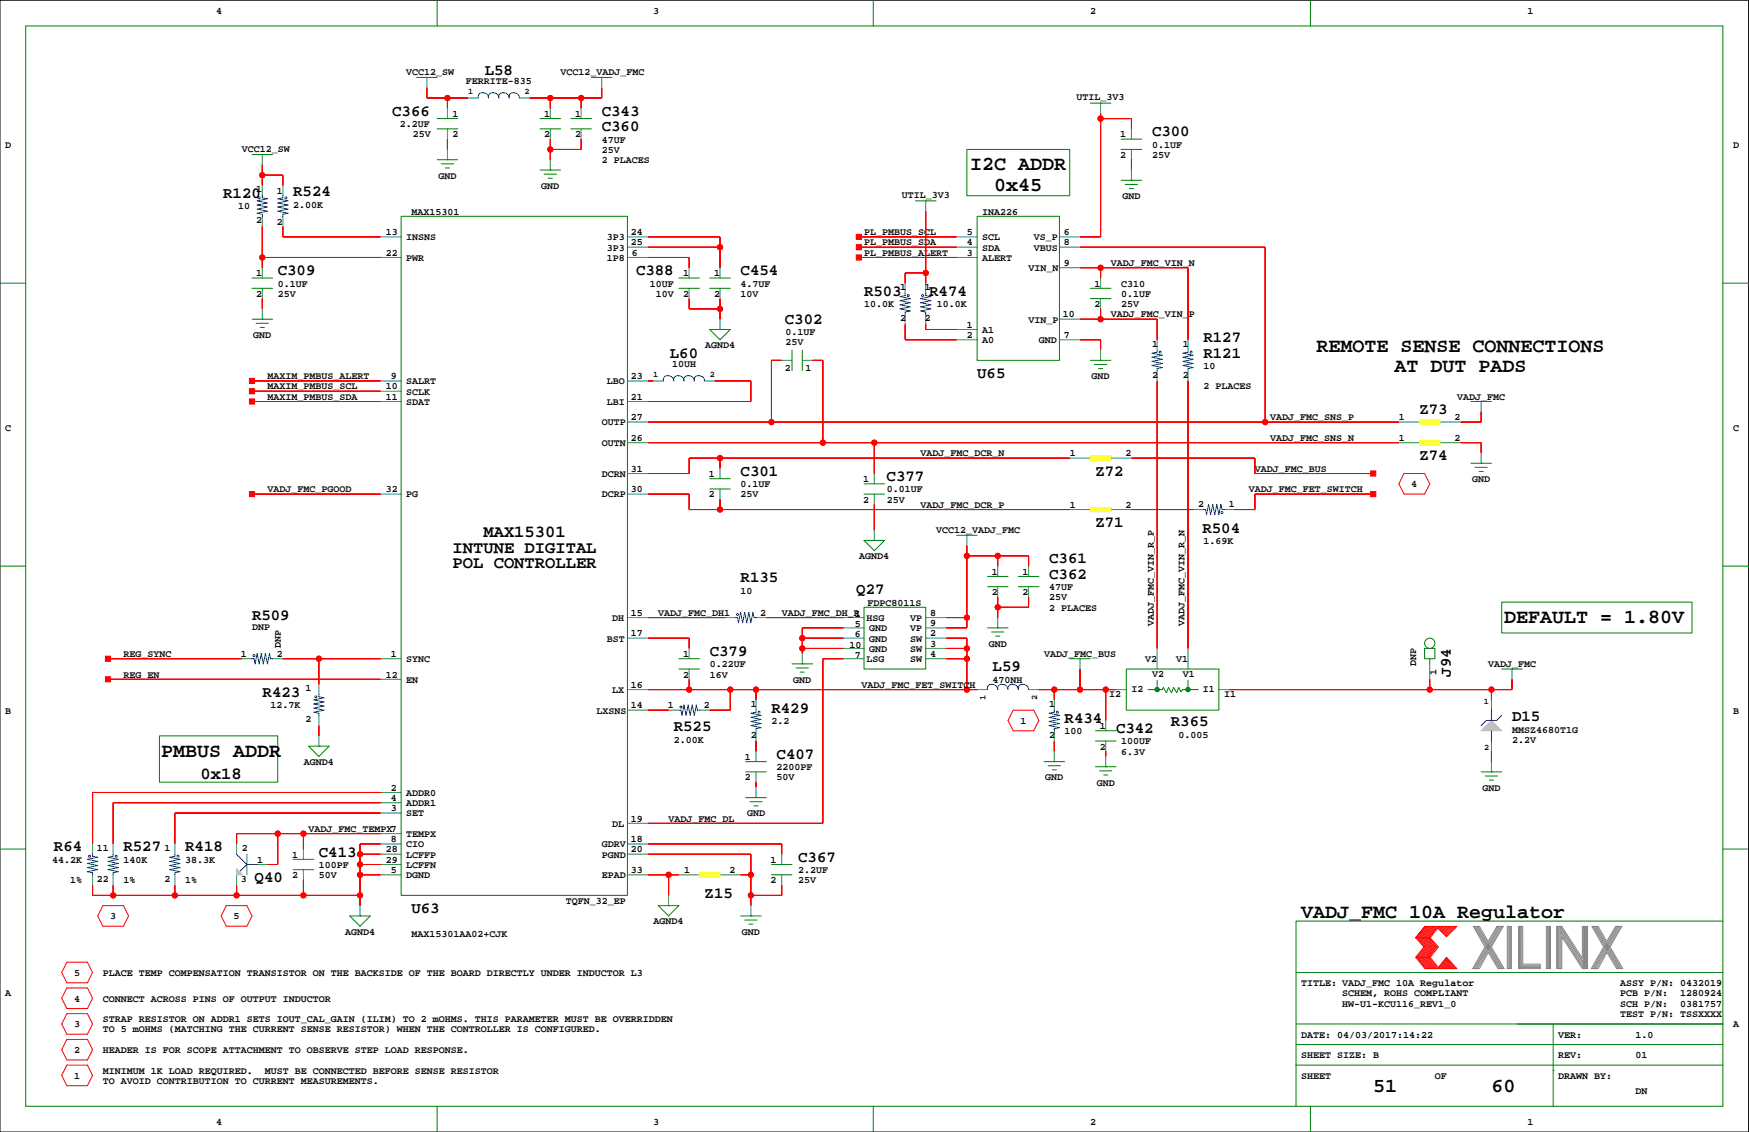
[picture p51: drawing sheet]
<svg xmlns="http://www.w3.org/2000/svg" width="432mm" height="279mm" viewBox="0 0 432 279" stroke-linecap="round" stroke-linejoin="round" font-family="sans-serif">
<defs><g id="words">
<g font-size="4.9">
<text x="239.5" y="42.1">I2C ADDR</text>
<text x="245.5" y="47.2">0x45</text>
<text x="325" y="86.8">REMOTE SENSE CONNECTIONS</text>
<text x="344.3" y="91.9">AT DUT PADS</text>
<text x="371.4" y="153.8">DEFAULT = 1.80V</text>
<text x="39.8" y="186.8">PMBUS ADDR</text>
<text x="321.2" y="226.5">VADJ_FMC 10A Regulator</text>
<text x="339" y="269.6">51</text>
<text x="368.2" y="269.6">60</text>
</g>
<g font-size="4.2">
<text x="111.7" y="136.4">INTUNE DIGITAL</text>
<text x="119.4" y="132.6">MAX15301</text>
<text x="111.7" y="140.2">POL CONTROLLER</text>
<text x="49.5" y="192.3">0x18</text>
</g>
<g font-size="3.9">
<text x="119.7" y="18.4">L58</text>
<text x="96.8" y="28.6">C366</text>
<text x="148.6" y="28.6">C343</text>
<text x="148.6" y="32.4">C360</text>
<text x="284.4" y="33.7">C300</text>
<text x="55.1" y="48.9">R120</text>
<text x="72.4" y="48.5">R524</text>
<text x="68.6" y="67.9">C309</text>
<text x="157" y="67.9">C388</text>
<text x="182.8" y="67.9">C454</text>
<text x="213.3" y="73">R503</text>
<text x="229.4" y="73">R474</text>
<text x="193.8" y="79.9">C302</text>
<text x="165.4" y="88.3">L60</text>
<text x="297.1" y="88.3">R121</text>
<text x="297.1" y="84.4">R127</text>
<text x="241.2" y="93.3">U65</text>
<text x="350.4" y="102.2">Z73</text>
<text x="350.4" y="113.6">Z74</text>
<text x="182.8" y="117.5">C301</text>
<text x="218.9" y="118.7">C377</text>
<text x="270.4" y="117.5">Z72</text>
<text x="270.4" y="130.2">Z71</text>
<text x="296.9" y="131.7">R504</text>
<text x="182.8" y="143.7">R135</text>
<text x="259" y="139">C361</text>
<text x="259" y="142.9">C362</text>
<text x="211.4" y="146.7">Q27</text>
<text x="62.2" y="153">R509</text>
<text x="175.2" y="161.9">C379</text>
<text x="245.1" y="165.7">L59</text>
<text x="358.2" y="167" transform="rotate(-90 358.2 167)">J94</text>
<text x="64.8" y="172.1">R423</text>
<text x="190.5" y="175.9">R429</text>
<text x="262.8" y="178.4">R434</text>
<text x="289.1" y="179.3">R365</text>
<text x="373.3" y="178">D15</text>
<text x="166.3" y="180.5">R525</text>
<text x="275.5" y="180.9">C342</text>
<text x="191.7" y="187.3">C407</text>
<text x="13.3" y="210.1">R64</text>
<text x="30.5" y="210.1">R527</text>
<text x="45.7" y="210.1">R418</text>
<text x="78.7" y="211.4">C413</text>
<text x="197.1" y="212.7">C367</text>
<text x="62.8" y="217.8">Q40</text>
<text x="174" y="221.6">Z15</text>
<text x="101.6" y="225.4">U63</text>
</g>
<g font-size="2.5">
<text x="53.3" y="3.4">4</text>
<text x="161.3" y="3.4">3</text>
<text x="269.2" y="3.4">2</text>
<text x="377.1" y="3.4">1</text>
<text x="100.3" y="18.4">VCC12_SW</text>
<text x="115" y="20.8">FERRITE-835</text>
<text x="138.4" y="18.4">VCC12_VADJ_FMC</text>
<text x="111.7" y="28.8">1</text>
<text x="134.4" y="28.8">1</text>
<text x="142" y="28.8">1</text>
<text x="265.8" y="24.8">UTIL_3V3</text>
<text x="98.7" y="31.4">2.2UF</text>
<text x="101.9" y="33.9">25V</text>
<text x="111.7" y="33.9">2</text>
<text x="134.4" y="33.9">2</text>
<text x="142" y="33.9">2</text>
<text x="148.6" y="35.2">47UF</text>
<text x="276.6" y="33.9">1</text>
<text x="1.3" y="36.4">D</text>
<text x="59.7" y="37.5">VCC12_SW</text>
<text x="148.6" y="37.7">25V</text>
<text x="148.6" y="40.3">2 PLACES</text>
<text x="276.6" y="39">2</text>
<text x="284.4" y="39">25V</text>
<text x="284.4" y="36.4">0.1UF</text>
<text x="427.9" y="36.4">D</text>
<text x="63.3" y="47.5">1</text>
<text x="68.4" y="47.9">1</text>
<text x="108.2" y="44.1">GND</text>
<text x="133.6" y="46.6">GND</text>
<text x="58.8" y="51.7">10</text>
<text x="72.4" y="51.3">2.00K</text>
<text x="101.6" y="53">MAX15301</text>
<text x="222.6" y="48.9">UTIL_3V3</text>
<text x="242.5" y="53">INA226</text>
<text x="277.1" y="49.1">GND</text>
<text x="63.3" y="55.1">2</text>
<text x="68.4" y="55.5">2</text>
<text x="95.2" y="58">13</text>
<text x="100.3" y="59.3">INSNS</text>
<text x="149.8" y="59.3">3P3</text>
<text x="155.8" y="58">24</text>
<text x="213.3" y="58">PL_PMBUS_SCL</text>
<text x="238.7" y="58">5</text>
<text x="242.5" y="59.3">SCL</text>
<text x="255.2" y="59.3">VS_P</text>
<text x="262.6" y="58">6</text>
<text x="95.2" y="63.1">22</text>
<text x="100.3" y="64.4">PWR</text>
<text x="149.8" y="64.4">1P8</text>
<text x="149.8" y="61.8">3P3</text>
<text x="155.8" y="60.6">25</text>
<text x="156" y="63.1">6</text>
<text x="213.3" y="63.1">PL_PMBUS_ALERT</text>
<text x="213.3" y="60.6">PL_PMBUS_SDA</text>
<text x="238.7" y="60.6">4</text>
<text x="238.7" y="63.1">3</text>
<text x="242.5" y="61.8">SDA</text>
<text x="242.5" y="64.4">ALERT</text>
<text x="255.2" y="61.8">VBUS</text>
<text x="262.6" y="65.6">9</text>
<text x="262.6" y="60.6">8</text>
<text x="274.3" y="65.6">VADJ_FMC_VIN_N</text>
<text x="63.3" y="68.2">1</text>
<text x="68.6" y="70.7">0.1UF</text>
<text x="160.4" y="70.7">10UF</text>
<text x="168.7" y="68.2">1</text>
<text x="176.3" y="68.2">1</text>
<text x="182.8" y="70.7">4.7UF</text>
<text x="222.2" y="71.6">1</text>
<text x="228.3" y="71.6">1</text>
<text x="253.9" y="66.9">VIN_N</text>
<text x="270.2" y="70.7">1</text>
<text x="276.8" y="70.7">C310</text>
<text x="63.3" y="73.3">2</text>
<text x="68.6" y="73.3">25V</text>
<text x="161.9" y="73.3">10V</text>
<text x="168.7" y="73.3">2</text>
<text x="176.3" y="73.3">2</text>
<text x="182.8" y="73.3">10V</text>
<text x="213.3" y="75.8">10.0K</text>
<text x="231.3" y="75.8">10.0K</text>
<text x="270.2" y="75.8">2</text>
<text x="276.8" y="75.8">25V</text>
<text x="276.8" y="73.3">0.1UF</text>
<text x="62.5" y="83.4">GND</text>
<text x="194" y="82.6">0.1UF</text>
<text x="222.2" y="79.2">2</text>
<text x="228.3" y="79.2">2</text>
<text x="238.7" y="83.4">2</text>
<text x="238.7" y="80.9">1</text>
<text x="242.5" y="82.2">A1</text>
<text x="253.9" y="79.6">VIN_P</text>
<text x="262.4" y="78.3">10</text>
<text x="262.6" y="83.4">7</text>
<text x="274.3" y="78.3">VADJ_FMC_VIN_P</text>
<text x="174.1" y="86">AGND4</text>
<text x="194" y="85.2">25V</text>
<text x="242.5" y="84.7">A0</text>
<text x="256.5" y="84.7">GND</text>
<text x="284.4" y="85.6">1</text>
<text x="292" y="85.6">1</text>
<text x="66" y="93.6">MAXIM_PMBUS_ALERT</text>
<text x="96.5" y="93.6">9</text>
<text x="100.3" y="94.9">SALRT</text>
<text x="149.8" y="94.9">LBO</text>
<text x="155.8" y="93.6">23</text>
<text x="165.9" y="90.7">10UH</text>
<text x="193.7" y="91.5">2</text>
<text x="198.8" y="91.5">1</text>
<text x="269.5" y="93.6">GND</text>
<text x="284.4" y="93.2">2</text>
<text x="292" y="93.2">2</text>
<text x="297.1" y="91">10</text>
<text x="66" y="96.1">MAXIM_PMBUS_SCL</text>
<text x="66" y="98.7">MAXIM_PMBUS_SDA</text>
<text x="95.2" y="96.1">10</text>
<text x="95.2" y="98.7">11</text>
<text x="100.3" y="97.4">SCLK</text>
<text x="100.3" y="99.9">SDAT</text>
<text x="149.8" y="99.9">LBI</text>
<text x="155.8" y="98.7">21</text>
<text x="297.1" y="96.1">2 PLACES</text>
<text x="359.8" y="98.7">VADJ_FMC</text>
<text x="1.3" y="106.3">C</text>
<text x="148.6" y="105">OUTP</text>
<text x="155.8" y="103.7">27</text>
<text x="313.6" y="103.7">VADJ_FMC_SNS_P</text>
<text x="345.4" y="103.7">1</text>
<text x="359.1" y="103.7">2</text>
<text x="427.9" y="106.3">C</text>
<text x="148.6" y="110.1">OUTN</text>
<text x="155.8" y="108.8">26</text>
<text x="227.3" y="112.6">VADJ_FMC_DCR_N</text>
<text x="264.1" y="112.6">1</text>
<text x="277.9" y="112.6">2</text>
<text x="313.6" y="108.8">VADJ_FMC_SNS_N</text>
<text x="345.4" y="108.8">1</text>
<text x="359.1" y="108.8">2</text>
<text x="148.6" y="117.7">DCRN</text>
<text x="155.8" y="116.4">31</text>
<text x="175" y="117.7">1</text>
<text x="213.1" y="119">1</text>
<text x="309.8" y="116.4">VADJ_FMC_BUS</text>
<text x="363.5" y="119">GND</text>
<text x="66" y="121.5">VADJ_FMC_PGOOD</text>
<text x="95.2" y="121.5">32</text>
<text x="100.3" y="122.8">PG</text>
<text x="148.6" y="122.8">DCRP</text>
<text x="155.8" y="121.5">30</text>
<text x="175" y="122.8">2</text>
<text x="182.8" y="122.8">25V</text>
<text x="182.8" y="120.2">0.1UF</text>
<text x="213.1" y="124.1">2</text>
<text x="219" y="124.1">25V</text>
<text x="219" y="121.5">0.01UF</text>
<text x="227.3" y="125.3">VADJ_FMC_DCR_P</text>
<text x="264.1" y="125.3">1</text>
<text x="277.9" y="125.3">2</text>
<text x="295.8" y="125.1">2</text>
<text x="303.4" y="125.1">1</text>
<text x="308.3" y="121.5">VADJ_FMC_FET_SWITCH</text>
<text x="348.4" y="120.2">4</text>
<text x="231.1" y="131.7">VCC12_VADJ_FMC</text>
<text x="297.1" y="134.2">1.69K</text>
<text x="212.1" y="138">AGND4</text>
<text x="244.8" y="141.8">1</text>
<text x="252.5" y="141.8">1</text>
<text x="182.8" y="146.5">10</text>
<text x="214.2" y="149.4">FDPC8011S</text>
<text x="244.8" y="146.9">2</text>
<text x="252.5" y="146.9">2</text>
<text x="259" y="148.2">25V</text>
<text x="259" y="145.6">47UF</text>
<text x="62.2" y="155.4">DNP</text>
<text x="151.1" y="153.3">DH</text>
<text x="155.8" y="152">15</text>
<text x="162.5" y="152">VADJ_FMC_DH1</text>
<text x="187.7" y="152">2</text>
<text x="193" y="152">VADJ_FMC_DH_R</text>
<text x="211" y="152.2">1</text>
<text x="211" y="154.8">5</text>
<text x="213.9" y="153.3">HSG</text>
<text x="214.6" y="155.8">GND</text>
<text x="224.7" y="153.3">VP</text>
<text x="224.7" y="155.8">VP</text>
<text x="229.6" y="152">8</text>
<text x="229.6" y="154.5">9</text>
<text x="259" y="150.7">2 PLACES</text>
<text x="284.8" y="154.6" transform="rotate(-90 284.8 154.6)">VADJ_FMC_VIN_R_P</text>
<text x="292.5" y="154.6" transform="rotate(-90 292.5 154.6)">VADJ_FMC_VIN_R_N</text>
<text x="69.3" y="160" transform="rotate(-90 69.3 160)">DNP</text>
<text x="149.8" y="158.3">BST</text>
<text x="155.8" y="157.1">17</text>
<text x="209.8" y="159.9">10</text>
<text x="211" y="157.3">6</text>
<text x="214.6" y="158.3">GND</text>
<text x="214.6" y="160.9">GND</text>
<text x="224.7" y="160.9">SW</text>
<text x="224.7" y="158.3">SW</text>
<text x="229.6" y="157.1">2</text>
<text x="229.6" y="159.6">3</text>
<text x="244.1" y="159.6">GND</text>
<text x="30.5" y="162.1">REG_SYNC</text>
<text x="30.5" y="167.2">REG_EN</text>
<text x="59.5" y="162.1">1</text>
<text x="68.4" y="162.1">2</text>
<text x="95.2" y="167.2">12</text>
<text x="96.5" y="162.1">1</text>
<text x="100.3" y="163.4">SYNC</text>
<text x="168.7" y="162.1">1</text>
<text x="168.7" y="167.2">2</text>
<text x="175.2" y="167.2">16V</text>
<text x="175.2" y="164.7">0.22UF</text>
<text x="211" y="162.4">7</text>
<text x="213.9" y="163.4">LSG</text>
<text x="224.7" y="163.4">SW</text>
<text x="229.6" y="162.1">4</text>
<text x="257.7" y="162.1">VADJ_FMC_BUS</text>
<text x="282.7" y="163.4">V2</text>
<text x="284.4" y="167.1">V2</text>
<text x="290.3" y="163.4">V1</text>
<text x="292" y="167.1">V1</text>
<text x="349.6" y="164.5" transform="rotate(-90 349.6 164.5)">DNP</text>
<text x="354.7" y="166.6" transform="rotate(-90 354.7 166.6)">1</text>
<text x="367.4" y="164.7">VADJ_FMC</text>
<text x="75.4" y="170.7">1</text>
<text x="100.3" y="168.5">EN</text>
<text x="151.1" y="171">LX</text>
<text x="155.8" y="169.8">16</text>
<text x="195.9" y="168.5">GND</text>
<text x="212.7" y="169.8">VADJ_FMC_FET_SWITCH</text>
<text x="245.1" y="168.5">470NH</text>
<text x="273.8" y="171.9">I2</text>
<text x="279.3" y="170.9">I2</text>
<text x="296.9" y="170.9">I1</text>
<text x="302.2" y="171.9">I1</text>
<text x="1.3" y="176.1">B</text>
<text x="66.7" y="174.8">12.7K</text>
<text x="75.4" y="178.3">2</text>
<text x="147.3" y="176.1">LXSNS</text>
<text x="155.8" y="174.8">14</text>
<text x="164.9" y="174.8">1</text>
<text x="173.7" y="174.8">2</text>
<text x="185.4" y="174.5">1</text>
<text x="190.5" y="178.7">2.2</text>
<text x="251.9" y="178.7">1</text>
<text x="259" y="174.5">1</text>
<text x="271.5" y="179.9">1</text>
<text x="427.9" y="176.1">B</text>
<text x="166.3" y="183.4">2.00K</text>
<text x="185.4" y="182.1">2</text>
<text x="259" y="182.1">2</text>
<text x="262.8" y="181.2">100</text>
<text x="271.5" y="185">2</text>
<text x="276.8" y="183.7">100UF</text>
<text x="291" y="182.1">0.005</text>
<text x="373.3" y="183.4">2.2V</text>
<text x="373.3" y="180.8">MMSZ4680T1G</text>
<text x="75" y="188.8">AGND4</text>
<text x="183.9" y="187.5">1</text>
<text x="191.7" y="190.1">2200PF</text>
<text x="276.8" y="186.3">6.3V</text>
<text x="96.5" y="195.2">2</text>
<text x="96.5" y="197.7">4</text>
<text x="100.3" y="196.4">ADDR0</text>
<text x="183.9" y="192.6">2</text>
<text x="191.7" y="192.6">50V</text>
<text x="258.1" y="192.6">GND</text>
<text x="270.8" y="193.9">GND</text>
<text x="366" y="195.2">GND</text>
<text x="96.5" y="200.2">3</text>
<text x="100.3" y="199">ADDR1</text>
<text x="100.3" y="201.5">SET</text>
<text x="155.8" y="202.8">19</text>
<text x="165.1" y="202.8">VADJ_FMC_DL</text>
<text x="184.4" y="201.5">GND</text>
<text x="76.2" y="205.3">VADJ_FMC_TEMPX7</text>
<text x="96.5" y="207.9">8</text>
<text x="100.3" y="209.1">CIO</text>
<text x="100.3" y="206.6">TEMPX</text>
<text x="148.6" y="209.1">GDRV</text>
<text x="151.1" y="204">DL</text>
<text x="155.8" y="207.9">18</text>
<text x="12.9" y="212.9">44.2K</text>
<text x="23.9" y="210">11</text>
<text x="30.5" y="212.9">140K</text>
<text x="40.6" y="210">1</text>
<text x="45.7" y="212.9">38.3K</text>
<text x="59.7" y="210">2</text>
<text x="63.5" y="212.9">1</text>
<text x="72.2" y="211.7">1</text>
<text x="78.7" y="214.2">100PF</text>
<text x="95.2" y="212.9">29</text>
<text x="95.2" y="210.4">28</text>
<text x="96.5" y="215.5">5</text>
<text x="100.3" y="214.2">LCFFN</text>
<text x="100.3" y="211.7">LCFFP</text>
<text x="148.6" y="211.7">PGND</text>
<text x="155.8" y="215.5">33</text>
<text x="155.8" y="210.4">20</text>
<text x="168.9" y="215.5">1</text>
<text x="180.1" y="215.5">2</text>
<text x="190.2" y="212.9">1</text>
<text x="197.1" y="215.5">2.2UF</text>
<text x="17.4" y="218">1%</text>
<text x="23.9" y="217.6">22</text>
<text x="30.5" y="218">1%</text>
<text x="40.6" y="217.6">2</text>
<text x="45.7" y="218">1%</text>
<text x="59.5" y="217.6">3</text>
<text x="72.2" y="216.7">2</text>
<text x="78.7" y="216.7">50V</text>
<text x="100.3" y="216.7">DGND</text>
<text x="148.6" y="216.7">EPAD</text>
<text x="190.2" y="218">2</text>
<text x="197.1" y="218">25V</text>
<text x="27.2" y="226.9">3</text>
<text x="57.7" y="226.9">5</text>
<text x="139.7" y="223.1">TQFN_32_EP</text>
<text x="85.2" y="230.7">AGND4</text>
<text x="101.6" y="231.4">MAX15301AA02+CJK</text>
<text x="161.4" y="228.2">AGND4</text>
<text x="183.2" y="230.7">GND</text>
<text x="1.3" y="245.9">A</text>
<text x="18.3" y="240.9">5</text>
<text x="25.4" y="240.9">PLACE TEMP COMPENSATION TRANSISTOR ON THE BACKSIDE OF THE BOARD DIRECTLY UNDER INDUCTOR L3</text>
<text x="321.2" y="243.4">TITLE: VADJ_FMC 10A Regulator</text>
<text x="331.4" y="245.9">SCHEM, ROHS COMPLIANT</text>
<text x="400" y="245.9">PCB P/N:</text>
<text x="400" y="243.4">ASSY P/N: 0432019</text>
<text x="414.8" y="245.9">1280924</text>
<text x="18.3" y="247.2">4</text>
<text x="25.4" y="247.2">CONNECT ACROSS PINS OF OUTPUT INDUCTOR</text>
<text x="331.4" y="248.5">HW-U1-KCU116_REV1_0</text>
<text x="400" y="251">TEST P/N: TSSXXXX</text>
<text x="400" y="248.5">SCH P/N:</text>
<text x="414.8" y="248.5">0381757</text>
<text x="18.3" y="253.6">3</text>
<text x="25.4" y="252.3">STRAP RESISTOR ON ADDR1 SETS IOUT_CAL_GAIN (ILIM) TO 2 mOHMS. THIS PARAMETER MUST BE OVERRIDDEN</text>
<text x="25.4" y="254.8">TO 5 mOHMS (MATCHING THE CURRENT SENSE RESISTOR) WHEN THE CONTROLLER IS CONFIGURED.</text>
<text x="321.2" y="256.1">DATE: 04/03/2017:14:22</text>
<text x="384.7" y="256.1">VER:</text>
<text x="403.8" y="256.1">1.0</text>
<text x="427.9" y="253.6">A</text>
<text x="18.3" y="259.9">2</text>
<text x="25.4" y="259.9">HEADER IS FOR SCOPE ATTACHMENT TO OBSERVE STEP LOAD RESPONSE.</text>
<text x="321.2" y="261.2">SHEET SIZE: B</text>
<text x="384.7" y="261.2">REV:</text>
<text x="403.8" y="261.2">01</text>
<text x="18.3" y="266.3">1</text>
<text x="25.4" y="267.5">TO AVOID CONTRIBUTION TO CURRENT MEASUREMENTS.</text>
<text x="25.4" y="265">MINIMUM 1K LOAD REQUIRED.</text>
<text x="65.4" y="265">MUST BE CONNECTED BEFORE SENSE RESISTOR</text>
<text x="321.2" y="266.3">SHEET</text>
<text x="354.2" y="266.3">OF</text>
<text x="384.7" y="266.3">DRAWN BY:</text>
<text x="403.8" y="270.1">DN</text>
<text x="53.3" y="277.7">4</text>
<text x="161.3" y="277.7">3</text>
<text x="269.2" y="277.7">2</text>
<text x="377.1" y="277.7">1</text>
</g>
<g font-size="2.1">
<text x="115.5" y="23.1">1</text>
<text x="129.5" y="23.1">2</text>
<text x="161.3" y="93">1</text>
<text x="175.2" y="93">2</text>
<text x="243.3" y="172.7" transform="rotate(-90 243.3 172.7)">1</text>
<text x="256" y="172.7" transform="rotate(-90 256 172.7)">2</text>
<text x="366.4" y="173.7">1</text>
<text x="366.4" y="185">2</text>
</g>
</g></defs>
<path d="M0 .1h431.7v279.3h-431.7z" fill="none" stroke="#000" stroke-width=".25"/>
<g fill="none" stroke="#008000" stroke-width=".25">
<path d="M6.3 6.4h419.1v266.7h-419.1zM102.8 19.1h5.1M105.4 19.1h.1M107.9 .1v6.3M146 19.1h5.1M148.6 19.1h.1M215.6 .1v6.3M323.5 .1v6.3M62.2 38.2h5.1M64.8 38.2h.1M107.9 39.4h5.1M107.9 31.8h5.1"/>
<path d="M107.9 29.3h5.1M110.5 39.4h.1M133.3 31.8h5.1M133.3 29.3h5.1M140.9 31.8h5.1M140.9 29.3h5.1M238.7 36.9h25.4v11.4h-25.4zM269.2 25.5h5.1M271.7 25.5h.1M276.8 36.9h5.1M276.8 34.3h5.1M99 53.4h55.9v167.6h-55.9z"/>
<path d="M108.9 40.4h3.1M110 41.5h1M133.3 42h5.1M134.3 43h3.1M135.4 44h1M135.9 42h.1M226 49.6h5.1M228.5 49.6h.1M241.2 53.4h20.4v35.5h-20.4zM276.8 44.5h5.1M277.8 45.5h3.1M278.8 46.5h1"/>
<path d="M279.3 44.5h.1M0 69.9h6.3M62.2 78.8h5.1M62.2 71.2h5.1M62.2 68.6h5.1M63.2 79.8h3.1M64.8 78.8h.1M167.6 71.2h5.1M167.6 68.6h5.1M175.2 71.2h5.1M175.2 68.6h5.1M269.2 71.2h5.1"/>
<path d="M269.2 73.7h5.1M425.4 69.9h6.3M64.2 80.8h1.1M175.2 81.3h5.1l-2.5 2.6zM177.8 81.3h.1M195.5 86.4v5.1M198.1 86.4v5.1M269.2 88.9h5.1M270.2 90h3M271.2 91h1M271.7 88.9h.1M363.1 99.1h5.1"/>
<path d="M365.7 99.1h.1M175.2 118.1h5.1M213.3 119.4h5.1M363.1 114.3h5.1M364.2 115.4h3M365.2 116.4h1M365.7 114.3h.1M0 139.7h6.3M175.2 120.7h5.1M213.3 133.4h5.1l-2.5 2.5zM213.3 122h5.1M215.9 133.4h.1"/>
<path d="M236.2 132.1h5M238.7 132.1h.1M425.4 139.7h6.3M213.3 149.9h15.2v15.2h-15.2zM243.8 144.8h5.1M243.8 142.3h5.1M243.8 155h5.1M244.8 156h3M245.8 157h1M246.3 155h.1M251.4 144.8h5.1M251.4 142.3h5.1"/>
<path d="M370.8 148.6h46.9v7.6h-46.9zM167.6 165.1h5.1M167.6 162.6h5.1M195.5 163.9h5.1M196.6 164.9h3M197.6 165.9h1M198.1 163.9h.1M264.1 162.6h5.1M266.6 162.6h.1M278.1 165.1h22.8v10.2h-22.8zM283.4 170.2h3.6l.2-.5 .8 1.3 .5-1.3 .7 1.3 .5-1.3 .8 1.3 .5-1.3 .5 1 .5-.5h3.8M285.7 167.9v1.8"/>
<path d="M293.3 167.9v1.8M351.7 160h2.5v2.6h-2.5zM353 162.6v1.3M370.8 165.1h5M373.3 165.1h.1M39.4 181.6h29.2v11.5h-29.2zM76.2 184.2h5.1l-2.6 2.5zM78.7 184.2h.1M184.1 190.5h5.1M184.1 188h5.1M184.1 196.9h5.1M185.1 197.9h3.1"/>
<path d="M186.1 198.9h1.1M186.6 196.9h.1M257.8 188h5M258.8 189h3M259.8 190h1M260.3 188h.1M270.4 189.3h5.1M270.4 182.9h5.1M270.4 180.4h5.1M271.5 190.3h3M272.5 191.3h1M273 189.3h.1"/>
<path d="M365.7 190.5h5.1M366.7 191.5h3M367.7 192.6h1M368.2 190.5h.1M0 209.6h6.3M72.4 214.6h5.1M72.4 212.1h5.1M190.5 215.9h5M190.5 213.4h5M425.4 209.6h6.3M86.3 226.1h5.1l-2.5 2.5zM88.9 226.1h.1"/>
<path d="M162.5 223.5h5.1l-2.5 2.6zM165.1 223.5h.1M182.8 226.1h5.1M183.9 227.1h3M184.9 228.1h1M185.4 226.1h.1M425.4 227.3h-105.4v35.6M320 257.8h105.4M320 252.7h105.4M320 240h105.4M383.5 252.7v20.4M107.9 273.1v6.3"/>
<path d="M215.6 273.1v6.3M320 262.9v10.2M320 262.9h105.4M323.5 273.1v6.3M383.5 264.2h.1"/>
<circle cx="353" cy="158.8" r="1.27"/>
<circle cx="285.7" cy="170.2" r=".51"/>
<circle cx="293.3" cy="170.2" r=".51"/>
</g>
<g fill="none" stroke="#f00" stroke-width=".25">
<path d="M105.4 21.6v2.6h10.1M110.5 24.2v2.5M110.5 34.3v2.6M135.9 24.2v2.5M135.9 34.3v5.1M143.5 34.3v2.6h-7.6M143.5 24.2v2.5M148.6 21.6v2.6h-17.8M271.7 28v30.5h-5.1M271.7 29.3h7.6v2.5M279.3 39.4v2.6M64.8 40.7v5.1"/>
<path d="M64.8 55.9v10.2M64.8 43.2h5v2.6M69.8 55.9v2.6h24.2M160 58.5h17.8v7.6M212 58.5h24.2M228.5 52.1v17.8M64.8 73.7v2.5M64.8 63.5h29.2M160 63.5h10.1v2.6M160 61h17.8M170.1 73.7v2.5h7.7M177.8 73.7v5.1"/>
<path d="M212 63.5h24.2M212 61h24.2M228.5 67.4h-5v2.5M266.6 66.1h26.7v17.8M266.6 78.8h19.1v5.1M266.6 61h45.7v43.2M271.7 66.1v2.5M271.7 76.2v2.6M62.2 99.1h31.8M62.2 94h31.8M62.2 96.6h31.8M160 94h1.3"/>
<path d="M176.5 94h8.9v5.1h-25.4M193 88.9h-2.5v15.3M200.6 88.9h2.6v20.4M223.5 80.1v3.8h12.7M228.5 80.1v1.2h7.7M266.6 83.9h5.1v2.5M285.7 94v66M293.3 94v66M160 109.3h185.4M160 104.2h185.4M177.8 113.1v2.5M215.9 109.3v7.6"/>
<path d="M264.1 113.1h-94v3.8h-10.1M279.3 113.1h30.5v3.8h29.2M346.6 116.9h5.1l1.3 2.5-1.3 2.6h-5.1l-1.2-2.6zM360.6 109.3h5.1v2.5M365.7 101.6v2.6h-5.1M62.2 122h31.8M160 122h10.1v3.8h94M177.8 123.2v2.6M215.9 124.5v6.3M238.7 134.7v20.3h-5.1M238.7 137.2h15.2v2.5M246.3 137.2v2.5"/>
<path d="M279.3 125.8h15.3M339 122h-29.2v3.8h-5.1M160 157.5h10.1v2.5M160 152.4h19M189.2 152.4h19M198.1 157.5h10.1M208.2 155h-10.1v6.3M233.6 157.5h5.1v12.7M233.6 152.4h5.1M246.3 147.3v5.1M253.9 147.3v2.6h-7.6M26.7 162.6h33"/>
<path d="M26.7 167.7h67.3M69.8 162.6h24.2M78.7 162.6v6.3M78.7 179.1v2.5M160 175.3h5.1M160 170.2h81.2M170.1 167.7v2.5M180.3 170.2v5.1h-5.1M186.6 170.2v2.5M198.1 160h10.1M208.2 162.6h-5v40.6h-43.2M233.6 160h5.1"/>
<path d="M233.6 162.6h5.1M250.1 175.3h5.1l1.3 2.5-1.3 2.6h-5.1l-1.2-2.6zM256.5 170.2h19M260.3 170.2v2.5M266.6 165.1v5.1M273 170.2v7.6M353 167.7v2.5M368.2 170.2v2.5M373.3 167.7v2.5h-69.8M94 198.1h-66.1v10.2M94 195.6h-71.1v12.7M186.6 182.9v2.5"/>
<path d="M186.6 193.1v1.2M260.3 182.9v2.5M273 185.4v1.3M368.2 185.4v2.6M22.9 218.5v2.5h66M27.9 218.5v2.5M43.2 218.5v2.5M58.4 218.5v2.5M68.6 205.8v7.6h-2.6M74.9 205.8v3.8M74.9 217.2v3.8M88.9 210.8h5.1"/>
<path d="M88.9 215.9h5.1M88.9 213.4h5.1M94 200.7h-50.8v7.6M94 208.3h-5.1v15.2M94 205.8h-35.6v2.5M160 210.8h25.4v12.7M160 208.3h33v2.5M160 215.9h7.6M165.1 215.9v5.1M182.8 215.9h2.6M193 218.5v2.5h-7.6M16.5 237.5h5.1l1.3 2.5-1.3 2.6h-5.1l-1.3-2.6z"/>
<path d="M25.4 223.5h5.1l1.2 2.6-1.2 2.5h-5.1l-1.3-2.5zM55.9 223.5h5l1.3 2.6-1.3 2.5h-5l-1.3-2.5zM349.5 236.3h3.6M349.9 231.5l1.9 2.2-2 2.6 2.2 2.8M350.1 236.3l2.2 2.8M350.2 231.5l1.9 2.3-2 2.5M350.4 236.3l2.2 2.8M350.5 231.5l1.9 2.3-2 2.5M350.6 236.3l2.3 2.7M350.8 231.5l1.9 2.3-2 2.5M351 236.3l2.2 2.8M351.1 231.5l1.9 2.3-2 2.5"/>
<path d="M351.3 236.3l2.2 2.8M351.4 231.5l1.9 2.3-2 2.5M351.6 236.3l2.2 2.8M351.7 231.5l1.9 2.2M351.8 228.7l-2.3 2.8 2.3-2.8h7.9l-2.6 2.5-2.1-2.1-1.9 2.4 2 2.2-2 2.6 2 2.5 2-2.5 2.6 2.8h-7.9l-2.3-2.8M351.9 236.3l2.2 2.8M352 231.5l1.9 2.2M352.1 228.7l-2.2 2.7M352.2 236.3l2.2 2.8M352.3 231.5l1.9 2.3-2 2.5M352.4 228.7l-2.2 2.7M352.5 236.3l2.2 2.8"/>
<path d="M352.6 231.5l1.9 2.2M352.7 228.7l-2.2 2.7M352.8 236.3l2.2 2.8M352.8 231.5l2 2.2M353 228.7l-2.2 2.7M353.1 231.5h-3.6l2.1 2.2-2.1 2.6M353.2 228.7l-2.1 2.7M353.6 233.8l-2 2.5M353.6 228.7l-2.2 2.7M353.8 228.7l-2.1 2.7M353.9 233.8l-1.9 2.4M354.1 228.7l-2.1 2.7"/>
<path d="M354.4 228.7l-2.1 2.7M354.5 233.8l-2 2.5M354.7 228.7l-2.1 2.7M354.8 233.8l-2 2.5M355 228.7l-2.1 2.7M355.2 238.8l.2 .3M355.3 238.6l.4 .5M355.4 228.7l-.4 .4M355.4 238.4l.6 .7M355.6 238.3l.7 .8M355.7 238.1l.9 1M355.7 228.7l-.5 .5"/>
<path d="M355.9 237.9l1 1.2M356 237.8l1.2 1.3M356.1 228.7l-.8 .7M356.1 237.6l1.4 1.4M356.3 237.4l1.5 1.7M356.4 237.2l1.6 1.9M356.5 228.7l-1 .9M356.5 237.1l1.8 2M356.7 236.9l1.9 2.2M356.8 236.7l2.1 2.4M356.8 228.7l-1.1 1.1M356.9 236.6l2.3 2.5"/>
<path d="M357.1 236.5l2.3 2.6M357.2 228.7l-1.3 1.2M357.5 228.7l-1.4 1.4M357.8 228.7l-1.6 1.6M358.2 228.7l-1.8 1.7M358.5 228.7l-1.9 1.9M359 228.7l-2.2 2.1M359.3 228.7l-2.3 2.3M16.5 256.5h5.1l1.3 2.6-1.3 2.5h-5.1l-1.3-2.5zM16.5 250.2h5.1l1.3 2.5-1.3 2.6h-5.1l-1.3-2.6zM16.5 243.8h5.1l1.3 2.6-1.3 2.5h-5.1l-1.3-2.5zM16.5 262.9h5.1l1.3 2.5-1.3 2.6h-5.1l-1.3-2.6z"/>
<circle cx="110.5" cy="24.2" r=".63"/>
<circle cx="135.9" cy="36.9" r=".63"/>
<circle cx="135.9" cy="24.2" r=".63"/>
<circle cx="143.5" cy="24.2" r=".63"/>
<circle cx="271.7" cy="29.3" r=".63"/>
<circle cx="64.8" cy="43.2" r=".63"/>
<circle cx="64.8" cy="63.5" r=".63"/>
<circle cx="177.8" cy="61" r=".63"/>
<circle cx="177.8" cy="76.2" r=".63"/>
<circle cx="228.5" cy="67.4" r=".63"/>
<circle cx="271.7" cy="66.1" r=".63"/>
<circle cx="271.7" cy="78.8" r=".63"/>
<circle cx="177.8" cy="113.1" r=".63"/>
<circle cx="190.5" cy="104.2" r=".63"/>
<circle cx="203.2" cy="109.3" r=".63"/>
<circle cx="215.9" cy="109.3" r=".63"/>
<circle cx="312.3" cy="104.2" r=".63"/>
<circle cx="177.8" cy="125.8" r=".63"/>
<circle cx="238.7" cy="137.2" r=".63"/>
<circle cx="246.3" cy="137.2" r=".63"/>
<circle cx="198.1" cy="157.5" r=".63"/>
<circle cx="238.7" cy="152.4" r=".63"/>
<circle cx="246.3" cy="149.9" r=".63"/>
<circle cx="78.7" cy="162.6" r=".63"/>
<circle cx="170.1" cy="170.2" r=".63"/>
<circle cx="180.3" cy="170.2" r=".63"/>
<circle cx="186.6" cy="170.2" r=".63"/>
<circle cx="198.1" cy="160" r=".63"/>
<circle cx="238.7" cy="170.2" r=".63"/>
<circle cx="238.7" cy="162.6" r=".63"/>
<circle cx="238.7" cy="160" r=".63"/>
<circle cx="260.3" cy="170.2" r=".63"/>
<circle cx="266.6" cy="170.2" r=".63"/>
<circle cx="273" cy="170.2" r=".63"/>
<circle cx="353" cy="170.2" r=".63"/>
<circle cx="368.2" cy="170.2" r=".63"/>
<circle cx="68.6" cy="205.8" r=".63"/>
<circle cx="74.9" cy="205.8" r=".63"/>
<circle cx="88.9" cy="215.9" r=".63"/>
<circle cx="88.9" cy="213.4" r=".63"/>
<circle cx="88.9" cy="210.8" r=".63"/>
<circle cx="165.1" cy="215.9" r=".63"/>
<circle cx="185.4" cy="215.9" r=".63"/>
<circle cx="27.9" cy="221" r=".63"/>
<circle cx="43.2" cy="221" r=".63"/>
<circle cx="58.4" cy="221" r=".63"/>
<circle cx="74.9" cy="221" r=".63"/>
<circle cx="88.9" cy="221" r=".63"/>
<circle cx="185.4" cy="221" r=".63"/>
</g>
<g fill="none" stroke="#848684" stroke-width=".25">
<path d="M364 228.7l6.1 10.4M364.3 228.7l6.1 10.4M364.6 228.7l6.1 10.4M364.9 228.7l6.1 10.4M367.4 232.3l-2.1-3.6h-1.6l2.9 5-3 5.4h1.7l2.1-4 2.4 4h1.6l-3.2-5.4M369.6 228.7l-2.2 3.6M369.8 228.7l-5.9 10.4M370.2 228.7l-6 10.4M370.5 228.7l-6 10.4M370.8 228.7l-6 10.4M371.1 228.7h-1.5h1.5l-2.9 5M372.1 228.7h1v10.4h-1z"/>
<path d="M372.4 228.7v10.4M372.6 228.7v10.4M372.9 228.7v10.4M374.9 228.7h1v9.3h4.3v1.1h-5.3zM375.1 228.7v10.4M375.4 228.7v10.4M375.7 228.7v10.4M375.7 238.2h4.5M375.7 238.5h4.5M375.7 238.8h4.5M381.8 228.7h1v10.4h-1zM382 228.7v10.4"/>
<path d="M382.3 228.7v10.4M382.5 228.7v10.4M384.3 228.7h1.3l5.1 7.8v-7.8h1.2v10.4h-1.2l-5.1-7.9v7.9h-1.3zM384.5 228.7v10.4M384.8 228.7v10.4M385.1 228.7v10.4M385.3 228.7v10.4M385.3 230.3l5.6 8.7M385.3 229.8l5.6 8.7M385.3 229.2l5.6 8.7M385.3 228.8l5.6 8.7M390.9 228.7v10.4"/>
<path d="M391.2 228.7v10.4M391.5 228.7v10.4M391.7 228.6v10.4M393.3 228.7l6.1 10.4M393.6 228.7l6.1 10.4M393.9 228.7l6.1 10.4M394.2 228.7l6.1 10.4M396.7 232.3l-2.1-3.6h-1.6l2.9 5-3 5.4M397.5 233.7l3.2 5.4h-1.6l-2.4-4-2.2 4h-1.6M398.9 228.7l-2.2 3.6M399.1 228.7l-6 10.4M399.4 228.7l-5.9 10.4"/>
<path d="M399.7 228.7l-5.9 10.4M400.1 228.7l-6 10.4M400.4 228.7h-1.5h1.5l-2.9 5"/>
</g>
<g fill="none" stroke="#008080" stroke-width=".25">
<path d="M105.4 19.1v2.5M148.6 19.1v2.5M64.8 38.2v2.5M110.5 26.7v2.6M110.5 31.8v2.5M110.5 36.9v2.5M115.5 24.2h2.6M128.2 24.2h2.6M135.9 26.7v2.6M135.9 31.8v2.5M135.9 39.4v2.6M143.5 26.7v2.6"/>
<path d="M143.5 31.8v2.5M271.7 25.5v2.5M279.3 31.8v2.5M279.3 36.9v2.5M64.8 45.8v2.5M64.8 53.4v2.5M69.8 45.8v2.5M69.8 53.4v2.5M94 58.5h5M154.9 58.5h5.1M228.5 49.6v2.5M236.2 58.5h5"/>
<path d="M261.6 58.5h5M279.3 42v2.5M64.8 66.1v2.5M64.8 71.2v2.5M64.8 76.2v2.6M94 63.5h5M154.9 61h5.1M154.9 63.5h5.1M170.1 66.1v2.5M170.1 71.2v2.5M177.8 66.1v2.5M177.8 71.2v2.5"/>
<path d="M177.8 78.8v2.5M223.5 69.9v2.5M223.5 77.5v2.6M228.5 69.9v2.5M228.5 77.5v2.6M236.2 61h5M236.2 63.5h5M261.6 61h5M261.6 66.1h5M261.6 78.8h5M271.7 68.6v2.6M271.7 73.7v2.5"/>
<path d="M94 94h5M94 99.1h5M94 96.6h5M154.9 94h5.1M154.9 99.1h5.1M161.3 94h2.5M174 94h2.5M193 88.9h2.5M198.1 88.9h2.5M236.2 83.9h5M236.2 81.3h5M261.6 83.9h5"/>
<path d="M271.7 86.4v2.5M285.7 83.9v2.5M285.7 91.5v2.5M293.3 83.9v2.5M293.3 91.5v2.5M365.7 99.1v2.5M154.9 104.2h5.1M154.9 109.3h5.1M154.9 116.9h5.1M177.8 115.6v2.5M215.9 116.9v2.5M264.1 113.1h5.1"/>
<path d="M274.3 113.1h5M345.4 104.2h5M345.4 109.3h5M355.5 104.2h5.1M355.5 109.3h5.1M365.7 111.8v2.5M94 122h5M154.9 122h5.1M177.8 120.7v2.5M215.9 122v2.5M215.9 130.8v2.6M238.7 132.1v2.6"/>
<path d="M246.3 139.7v2.6M253.9 139.7v2.6M264.1 125.8h5.1M274.3 125.8h5M294.6 125.8h2.5M302.2 125.8h2.5M154.9 152.4h5.1M154.9 157.5h5.1M179 152.4h2.6M186.6 152.4h2.6M208.2 152.4h5.1M208.2 155h5.1"/>
<path d="M208.2 157.5h5.1M228.5 152.4h5.1M228.5 155h5.1M228.5 157.5h5.1M246.3 144.8v2.5M246.3 152.4v2.6M253.9 144.8v2.5M59.7 162.6h2.5M67.3 162.6h2.5M78.7 168.9v2.6M78.7 176.6v2.5M94 162.6h5"/>
<path d="M94 167.7h5M154.9 175.3h5.1M154.9 170.2h5.1M165.1 175.3h2.5M170.1 160v2.6M170.1 165.1v2.6M172.7 175.3h2.5M186.6 172.7v2.6M198.1 161.3v2.6M208.2 160h5.1M208.2 162.6h5.1M228.5 160h5.1"/>
<path d="M228.5 162.6h5.1M241.2 170.2h2.6M253.9 170.2h2.6M260.3 172.7v2.6M266.6 162.6v2.5M273 177.8v2.6M275.5 170.2h2.6M285.7 160v5.1M293.3 160v5.1M300.9 170.2h2.6M353 163.9v3.8M368.2 172.7v2.6"/>
<path d="M373.3 165.1v2.6M78.7 181.6v2.6M94 195.6h5M94 198.1h5M186.6 180.4v2.5M186.6 185.4v2.6M186.6 190.5v2.6M186.6 194.3v2.6M260.3 180.4v2.5M260.3 185.4v2.6M273 182.9v2.5M273 186.7v2.6"/>
<path d="M368.2 182.9v2.5M368.2 188v2.5M22.9 208.3v2.5M22.9 215.9v2.6M27.9 208.3v2.5M27.9 215.9v2.6M43.2 208.3v2.5M43.2 215.9v2.6M58.4 208.3v2.5M58.4 215.9v2.6M63.5 213.4h2.5M74.9 209.6v2.5"/>
<path d="M74.9 214.6v2.6M94 215.9h5M94 213.4h5M94 208.3h5M94 210.8h5M94 200.7h5M94 205.8h5M154.9 215.9h5.1M154.9 208.3h5.1M154.9 203.2h5.1M154.9 210.8h5.1M167.6 215.9h5.1"/>
<path d="M177.8 215.9h5M193 210.8v2.6M193 215.9v2.6M88.9 223.5v2.6M165.1 221v2.5M185.4 223.5v2.6"/>
</g>
<g fill="none" stroke="#00f" stroke-width=".25">
<path d="M128.2 24.2a1.27 1.27 0 0 0-1.2-1.4 1.27 1.27 0 0 0-1.3 1.4 1.27 1.27 0 0 0-1.3-1.4 1.27 1.27 0 0 0-1.2 1.4 1.27 1.27 0 0 0-1.3-1.4 1.27 1.27 0 0 0-1.3 1.4 1.27 1.27 0 0 0-1.2-1.4 1.27 1.27 0 0 0-1.3 1.4M64.8 48.3v.5l1.2 .3-2.5 .5 2.5 .5-2.5 .5 2.5 .5-2.5 .5 2.5 .5-2.5 .5 1.3 .3v.5M69.8 48.3v.5l-1.2 .3 2.5 .5-2.5 .5 2.5 .5-2.5 .5 2.5 .5-2.5 .5 2.5 .5-1.3 .3v.5M223.5 72.4v.5l-1.3 .3 2.5 .5-2.5 .5 2.5 .5-2.5 .5 2.5 .5-2.5 .5 2.5 .6-1.2 .2v.5M228.5 72.4v.5l1.3 .3-2.5 .5 2.5 .5-2.5 .5 2.5 .5-2.5 .5 2.5 .5-2.5 .6 1.2 .2v.5M174 94a1.27 1.27 0 0 0-1.3-1.3 1.27 1.27 0 0 0-1.3 1.3 1.27 1.27 0 0 0-1.3-1.3 1.27 1.27 0 0 0-1.2 1.3 1.27 1.27 0 0 0-1.3-1.3 1.27 1.27 0 0 0-1.3 1.3 1.27 1.27 0 0 0-1.2-1.3 1.27 1.27 0 0 0-1.3 1.3M285.7 86.4v.5l-1.3 .3 2.6 .5-2.6 .5 2.6 .5-2.6 .5 2.6 .5-2.6 .5 2.6 .5-1.3 .3v.5M293.3 86.4v.5l-1.3 .3 2.6 .5-2.6 .5 2.6 .5-2.6 .5 2.6 .5-2.6 .5 2.6 .5-1.3 .3v.5M297.1 125.8h.5l.3 1.2 .5-2.5 .5 2.5 .5-2.5 .5 2.5 .5-2.5 .5 2.5 .5-2.5 .3 1.3h.5M181.6 152.4h.5l.2 1.3 .5-2.5 .5 2.5 .6-2.5 .5 2.5 .5-2.5 .5 2.5 .5-2.5 .2 1.2h.5M62.2 162.6h.5l.3 1.3 .5-2.6 .5 2.6 .5-2.6 .5 2.6 .5-2.6 .5 2.6 .5-2.6 .3 1.3h.5M78.7 171.5v.5l1.3 .2-2.5 .5 2.5 .6-2.5 .5 2.5 .5-2.5 .5 2.5 .5-2.5 .5 1.2 .2v.6"/>
<path d="M167.6 175.3h.5l.3 1.3 .5-2.6 .5 2.6 .5-2.6 .5 2.6 .5-2.6 .5 2.6 .5-2.6 .3 1.3h.5M186.6 175.3v.5l-1.2 .2 2.5 .6-2.5 .5 2.5 .5-2.5 .5 2.5 .5-2.5 .5 2.5 .5-1.3 .3v.5M247.6 168.9a1.27 1.27 0 0 1 1.3 1.3 1.11 1.11 0 0 1 .4-1.2 1.11 1.11 0 0 1 1.2 0 1.27 1.27 0 0 1 .9 1.2 1.11 1.11 0 0 1 .4-1.2 1.11 1.11 0 0 1 1.3 0 1.27 1.27 0 0 1 .8 1.2M247.6 168.9a1.02 1.02 0 0 0-1.3 1.3 1.27 1.27 0 0 0-1.2-1.3 1.27 1.27 0 0 0-1.3 1.3M260.3 175.3v.5l-1.3 .2 2.6 .6-2.6 .5 2.6 .5-2.6 .5 2.6 .5-2.6 .5 2.6 .5-1.3 .3v.5M368.2 175.3v2.5M370.8 176.6l-1.3 1.2h-2.6l-1.2 1.3M368.2 180.4v2.5M22.9 210.8v.5l1.2 .3-2.5 .5 2.5 .5-2.5 .5 2.5 .5-2.5 .5 2.5 .5-2.5 .6 1.3 .2v.5M27.9 210.8v.5l-1.2 .3 2.5 .5-2.5 .5 2.5 .5-2.5 .5 2.5 .5-2.5 .5 2.5 .6-1.3 .2v.5M43.2 210.8v.5l-1.3 .3 2.5 .5-2.5 .5 2.5 .5-2.5 .5 2.5 .5-2.5 .5 2.5 .6-1.2 .2v.5M58.4 210.8l2.5 2.6"/>
<path d="M60.9 213.4l-1.7 1.8M60.9 213.4h2.6M60.9 210.8v5.1"/>
<circle cx="64" cy="48.8" r=".25"/>
<circle cx="70.6" cy="48.8" r=".25"/>
<circle cx="224.2" cy="72.9" r=".25"/>
<circle cx="227.8" cy="72.9" r=".25"/>
<circle cx="286.4" cy="86.9" r=".25"/>
<circle cx="294.1" cy="86.9" r=".25"/>
<circle cx="301.7" cy="126.5" r=".25"/>
<circle cx="182.1" cy="151.7" r=".25"/>
<circle cx="62.7" cy="161.8" r=".25"/>
<circle cx="78" cy="172" r=".25"/>
<circle cx="168.1" cy="174.5" r=".25"/>
<circle cx="187.4" cy="175.8" r=".25"/>
<circle cx="261.1" cy="175.8" r=".25"/>
<circle cx="22.1" cy="211.3" r=".25"/>
<circle cx="28.7" cy="211.3" r=".25"/>
<circle cx="43.9" cy="211.3" r=".25"/>
</g>
<g fill="#ff0" stroke="#ff0" stroke-width=".25">
<path d="M172.7 215.4h5.1v1h-5.1z" fill-rule="evenodd"/>
<path d="M269.2 125.3h5.1v1h-5.1z" fill-rule="evenodd"/>
<path d="M269.2 112.6h5.1v1h-5.1z" fill-rule="evenodd"/>
<path d="M350.4 103.7h5.1v1h-5.1z" fill-rule="evenodd"/>
<path d="M350.4 108.8h5.1v1h-5.1z" fill-rule="evenodd"/>
</g>
<g fill="#c0c0c0" stroke="#c0c0c0" stroke-width=".25">
<path d="M58.4 214.4l1.5 1.5h-1.5z" fill-rule="evenodd"/>
<path d="M365.7 180.4l2.5-2.6 2.6 2.6z" fill-rule="evenodd"/>
</g>
<g fill="#008000" stroke="#008000" stroke-width=".25">
<circle cx="293.3" cy="170.2" r=".51"/>
<circle cx="285.7" cy="170.2" r=".51"/>
</g>
<g fill="#f00" stroke="#f00" stroke-width=".25">
<path d="M110.5 24.2h5z" fill-rule="evenodd"/>
<path d="M110.5 24.2v2.5z" fill-rule="evenodd"/>
<path d="M105.4 24.2h5.1z" fill-rule="evenodd"/>
<path d="M105.4 21.6v2.6z" fill-rule="evenodd"/>
<path d="M368.2 185.4v2.6z" fill-rule="evenodd"/>
<path d="M64.8 73.7v2.5z" fill-rule="evenodd"/>
<path d="M135.9 36.9v2.5z" fill-rule="evenodd"/>
<path d="M135.9 34.3v2.6z" fill-rule="evenodd"/>
<path d="M135.9 36.9h7.6z" fill-rule="evenodd"/>
<path d="M143.5 34.3v2.6z" fill-rule="evenodd"/>
<path d="M110.5 34.3v2.6z" fill-rule="evenodd"/>
<path d="M198.1 160v1.3z" fill-rule="evenodd"/>
<path d="M198.1 157.5h10.1z" fill-rule="evenodd"/>
<path d="M198.1 155h10.1z" fill-rule="evenodd"/>
<path d="M198.1 155v2.5z" fill-rule="evenodd"/>
<path d="M198.1 157.5v2.5z" fill-rule="evenodd"/>
<path d="M198.1 160h10.1z" fill-rule="evenodd"/>
<path d="M260.3 182.9v2.5z" fill-rule="evenodd"/>
<path d="M160 210.8h25.4z" fill-rule="evenodd"/>
<path d="M185.4 210.8v5.1z" fill-rule="evenodd"/>
<path d="M193 218.5v2.5z" fill-rule="evenodd"/>
<path d="M185.4 221h7.6z" fill-rule="evenodd"/>
<path d="M185.4 221v2.5z" fill-rule="evenodd"/>
<path d="M185.4 215.9v5.1z" fill-rule="evenodd"/>
<path d="M182.8 215.9h2.6z" fill-rule="evenodd"/>
<path d="M246.3 149.9v2.5z" fill-rule="evenodd"/>
<path d="M246.3 147.3v2.6z" fill-rule="evenodd"/>
<path d="M246.3 149.9h7.6z" fill-rule="evenodd"/>
<path d="M253.9 147.3v2.6z" fill-rule="evenodd"/>
<path d="M365.7 109.3v2.5z" fill-rule="evenodd"/>
<path d="M360.6 109.3h5.1z" fill-rule="evenodd"/>
<path d="M69.8 58.5h24.2z" fill-rule="evenodd"/>
<path d="M69.8 55.9v2.6z" fill-rule="evenodd"/>
<path d="M238.7 170.2h2.5z" fill-rule="evenodd"/>
<path d="M233.6 157.5h5.1z" fill-rule="evenodd"/>
<path d="M238.7 157.5v2.5z" fill-rule="evenodd"/>
<path d="M233.6 160h5.1z" fill-rule="evenodd"/>
<path d="M238.7 160v2.6z" fill-rule="evenodd"/>
<path d="M233.6 162.6h5.1z" fill-rule="evenodd"/>
<path d="M238.7 162.6v7.6z" fill-rule="evenodd"/>
<path d="M186.6 170.2v2.5z" fill-rule="evenodd"/>
<path d="M160 170.2h10.1z" fill-rule="evenodd"/>
<path d="M170.1 167.7v2.5z" fill-rule="evenodd"/>
<path d="M170.1 170.2h10.2z" fill-rule="evenodd"/>
<path d="M175.2 175.3h5.1z" fill-rule="evenodd"/>
<path d="M180.3 170.2v5.1z" fill-rule="evenodd"/>
<path d="M180.3 170.2h6.3z" fill-rule="evenodd"/>
<path d="M186.6 170.2h52.1z" fill-rule="evenodd"/>
<path d="M271.7 66.1v2.5z" fill-rule="evenodd"/>
<path d="M293.3 66.1v17.8z" fill-rule="evenodd"/>
<path d="M271.7 66.1h21.6z" fill-rule="evenodd"/>
<path d="M266.6 66.1h5.1z" fill-rule="evenodd"/>
<path d="M271.7 76.2v2.6z" fill-rule="evenodd"/>
<path d="M285.7 78.8v5.1z" fill-rule="evenodd"/>
<path d="M271.7 78.8h14z" fill-rule="evenodd"/>
<path d="M266.6 78.8h5.1z" fill-rule="evenodd"/>
<path d="M177.8 123.2v2.6z" fill-rule="evenodd"/>
<path d="M170.1 125.8h7.7z" fill-rule="evenodd"/>
<path d="M170.1 122v3.8z" fill-rule="evenodd"/>
<path d="M160 122h10.1z" fill-rule="evenodd"/>
<path d="M177.8 125.8h86.3z" fill-rule="evenodd"/>
<path d="M27.9 198.1h66.1z" fill-rule="evenodd"/>
<path d="M27.9 198.1v10.2z" fill-rule="evenodd"/>
<path d="M186.6 182.9v2.5z" fill-rule="evenodd"/>
<path d="M22.9 195.6h71.1z" fill-rule="evenodd"/>
<path d="M22.9 195.6v12.7z" fill-rule="evenodd"/>
<path d="M43.2 200.7h50.8z" fill-rule="evenodd"/>
<path d="M43.2 200.7v7.6z" fill-rule="evenodd"/>
<path d="M271.7 83.9v2.5z" fill-rule="evenodd"/>
<path d="M266.6 83.9h5.1z" fill-rule="evenodd"/>
<path d="M165.1 215.9v5.1z" fill-rule="evenodd"/>
<path d="M165.1 215.9h2.5z" fill-rule="evenodd"/>
<path d="M160 215.9h5.1z" fill-rule="evenodd"/>
<path d="M170.1 73.7v2.5z" fill-rule="evenodd"/>
<path d="M170.1 76.2h7.7z" fill-rule="evenodd"/>
<path d="M177.8 76.2v2.6z" fill-rule="evenodd"/>
<path d="M177.8 73.7v2.5z" fill-rule="evenodd"/>
<path d="M193 208.3v2.5z" fill-rule="evenodd"/>
<path d="M160 208.3h33z" fill-rule="evenodd"/>
<path d="M160 175.3h5.1z" fill-rule="evenodd"/>
<path d="M160 157.5h10.1z" fill-rule="evenodd"/>
<path d="M170.1 157.5v2.5z" fill-rule="evenodd"/>
<path d="M160 152.4h19z" fill-rule="evenodd"/>
<path d="M160 99.1h25.4z" fill-rule="evenodd"/>
<path d="M185.4 94v5.1z" fill-rule="evenodd"/>
<path d="M176.5 94h8.9z" fill-rule="evenodd"/>
<path d="M160 94h1.3z" fill-rule="evenodd"/>
<path d="M170.1 63.5v2.6z" fill-rule="evenodd"/>
<path d="M160 63.5h10.1z" fill-rule="evenodd"/>
<path d="M160 61h17.8z" fill-rule="evenodd"/>
<path d="M160 58.5h17.8z" fill-rule="evenodd"/>
<path d="M177.8 58.5v2.5z" fill-rule="evenodd"/>
<path d="M177.8 61v5.1z" fill-rule="evenodd"/>
<path d="M266.6 61h45.7z" fill-rule="evenodd"/>
<path d="M312.3 61v43.2z" fill-rule="evenodd"/>
<path d="M190.5 104.2h121.8z" fill-rule="evenodd"/>
<path d="M160 104.2h30.5z" fill-rule="evenodd"/>
<path d="M312.3 104.2h33.1z" fill-rule="evenodd"/>
<path d="M190.5 88.9v15.3z" fill-rule="evenodd"/>
<path d="M190.5 88.9h2.5z" fill-rule="evenodd"/>
<path d="M189.2 152.4h19z" fill-rule="evenodd"/>
<path d="M160 203.2h43.2z" fill-rule="evenodd"/>
<path d="M203.2 162.6v40.6z" fill-rule="evenodd"/>
<path d="M203.2 162.6h5z" fill-rule="evenodd"/>
<path d="M238.7 134.7v2.5z" fill-rule="evenodd"/>
<path d="M233.6 152.4h5.1z" fill-rule="evenodd"/>
<path d="M233.6 155h5.1z" fill-rule="evenodd"/>
<path d="M238.7 152.4v2.6z" fill-rule="evenodd"/>
<path d="M238.7 137.2v15.2z" fill-rule="evenodd"/>
<path d="M238.7 137.2h7.6z" fill-rule="evenodd"/>
<path d="M246.3 137.2v2.5z" fill-rule="evenodd"/>
<path d="M246.3 137.2h7.6z" fill-rule="evenodd"/>
<path d="M253.9 137.2v2.5z" fill-rule="evenodd"/>
<path d="M148.6 21.6v2.6z" fill-rule="evenodd"/>
<path d="M143.5 24.2h5.1z" fill-rule="evenodd"/>
<path d="M130.8 24.2h5.1z" fill-rule="evenodd"/>
<path d="M135.9 24.2v2.5z" fill-rule="evenodd"/>
<path d="M135.9 24.2h7.6z" fill-rule="evenodd"/>
<path d="M143.5 24.2v2.5z" fill-rule="evenodd"/>
<path d="M303.5 170.2h49.5z" fill-rule="evenodd"/>
<path d="M373.3 167.7v2.5z" fill-rule="evenodd"/>
<path d="M368.2 170.2h5.1z" fill-rule="evenodd"/>
<path d="M368.2 170.2v2.5z" fill-rule="evenodd"/>
<path d="M353 170.2h15.2z" fill-rule="evenodd"/>
<path d="M353 167.7v2.5z" fill-rule="evenodd"/>
<path d="M365.7 101.6v2.6z" fill-rule="evenodd"/>
<path d="M360.6 104.2h5.1z" fill-rule="evenodd"/>
<path d="M62.2 122h31.8z" fill-rule="evenodd"/>
<path d="M61.6 121.3h1.3v1.3h-1.3z" fill-rule="evenodd"/>
<path d="M160 109.3h43.2z" fill-rule="evenodd"/>
<path d="M215.9 109.3v7.6z" fill-rule="evenodd"/>
<path d="M215.9 109.3h129.5z" fill-rule="evenodd"/>
<path d="M203.2 109.3h12.7z" fill-rule="evenodd"/>
<path d="M203.2 88.9v20.4z" fill-rule="evenodd"/>
<path d="M200.6 88.9h2.6z" fill-rule="evenodd"/>
<path d="M215.9 124.5v6.3z" fill-rule="evenodd"/>
<path d="M69.8 43.2v2.6z" fill-rule="evenodd"/>
<path d="M64.8 43.2h5z" fill-rule="evenodd"/>
<path d="M64.8 40.7v2.5z" fill-rule="evenodd"/>
<path d="M64.8 43.2v2.6z" fill-rule="evenodd"/>
<path d="M64.8 63.5h29.2z" fill-rule="evenodd"/>
<path d="M64.8 63.5v2.6z" fill-rule="evenodd"/>
<path d="M64.8 55.9v7.6z" fill-rule="evenodd"/>
<path d="M279.3 29.3v2.5z" fill-rule="evenodd"/>
<path d="M271.7 29.3h7.6z" fill-rule="evenodd"/>
<path d="M266.6 58.5h5.1z" fill-rule="evenodd"/>
<path d="M271.7 29.3v29.2z" fill-rule="evenodd"/>
<path d="M271.7 28v1.3z" fill-rule="evenodd"/>
<path d="M279.3 39.4v2.6z" fill-rule="evenodd"/>
<path d="M74.9 205.8v3.8z" fill-rule="evenodd"/>
<path d="M74.9 205.8h19.1z" fill-rule="evenodd"/>
<path d="M68.6 205.8h6.3z" fill-rule="evenodd"/>
<path d="M58.4 205.8v2.5z" fill-rule="evenodd"/>
<path d="M58.4 205.8h10.2z" fill-rule="evenodd"/>
<path d="M68.6 205.8v7.6z" fill-rule="evenodd"/>
<path d="M66 213.4h2.6z" fill-rule="evenodd"/>
<path d="M58.4 218.5v2.5z" fill-rule="evenodd"/>
<path d="M43.2 218.5v2.5z" fill-rule="evenodd"/>
<path d="M27.9 218.5v2.5z" fill-rule="evenodd"/>
<path d="M22.9 218.5v2.5z" fill-rule="evenodd"/>
<path d="M22.9 221h5z" fill-rule="evenodd"/>
<path d="M27.9 221h15.3z" fill-rule="evenodd"/>
<path d="M43.2 221h15.2z" fill-rule="evenodd"/>
<path d="M58.4 221h16.5z" fill-rule="evenodd"/>
<path d="M88.9 213.4h5.1z" fill-rule="evenodd"/>
<path d="M88.9 208.3h5.1z" fill-rule="evenodd"/>
<path d="M88.9 208.3v2.5z" fill-rule="evenodd"/>
<path d="M88.9 210.8h5.1z" fill-rule="evenodd"/>
<path d="M88.9 210.8v2.6z" fill-rule="evenodd"/>
<path d="M88.9 213.4v2.5z" fill-rule="evenodd"/>
<path d="M88.9 215.9h5.1z" fill-rule="evenodd"/>
<path d="M88.9 215.9v5.1z" fill-rule="evenodd"/>
<path d="M88.9 221v2.5z" fill-rule="evenodd"/>
<path d="M74.9 221h14z" fill-rule="evenodd"/>
<path d="M74.9 217.2v3.8z" fill-rule="evenodd"/>
<path d="M293.3 94v66z" fill-rule="evenodd"/>
<path d="M285.7 94v66z" fill-rule="evenodd"/>
<path d="M177.8 113.1v2.5z" fill-rule="evenodd"/>
<path d="M177.8 113.1h86.3z" fill-rule="evenodd"/>
<path d="M170.1 113.1h7.7z" fill-rule="evenodd"/>
<path d="M170.1 113.1v3.8z" fill-rule="evenodd"/>
<path d="M160 116.9h10.1z" fill-rule="evenodd"/>
<path d="M279.3 113.1h30.5z" fill-rule="evenodd"/>
<path d="M309.8 113.1v3.8z" fill-rule="evenodd"/>
<path d="M309.8 116.9h29.2z" fill-rule="evenodd"/>
<path d="M338.4 116.2h1.2v1.3h-1.2z" fill-rule="evenodd"/>
<path d="M186.6 193.1v1.2z" fill-rule="evenodd"/>
<path d="M273 170.2v7.6z" fill-rule="evenodd"/>
<path d="M256.5 170.2h3.8z" fill-rule="evenodd"/>
<path d="M260.3 170.2v2.5z" fill-rule="evenodd"/>
<path d="M260.3 170.2h6.3z" fill-rule="evenodd"/>
<path d="M266.6 165.1v5.1z" fill-rule="evenodd"/>
<path d="M266.6 170.2h6.4z" fill-rule="evenodd"/>
<path d="M273 170.2h2.5z" fill-rule="evenodd"/>
<path d="M273 185.4v1.3z" fill-rule="evenodd"/>
<path d="M26.7 162.6h33z" fill-rule="evenodd"/>
<path d="M26 162h1.3v1.2h-1.3z" fill-rule="evenodd"/>
<path d="M69.8 162.6h8.9z" fill-rule="evenodd"/>
<path d="M78.7 162.6v6.3z" fill-rule="evenodd"/>
<path d="M78.7 162.6h15.3z" fill-rule="evenodd"/>
<path d="M78.7 179.1v2.5z" fill-rule="evenodd"/>
<path d="M212 63.5h24.2z" fill-rule="evenodd"/>
<path d="M211.4 62.9h1.3v1.3h-1.3z" fill-rule="evenodd"/>
<path d="M62.2 96.6h31.8z" fill-rule="evenodd"/>
<path d="M61.6 95.9h1.3v1.3h-1.3z" fill-rule="evenodd"/>
<path d="M62.2 99.1h31.8z" fill-rule="evenodd"/>
<path d="M61.6 98.5h1.3v1.2h-1.3z" fill-rule="evenodd"/>
<path d="M62.2 94h31.8z" fill-rule="evenodd"/>
<path d="M61.6 93.4h1.3v1.3h-1.3z" fill-rule="evenodd"/>
<path d="M212 61h24.2z" fill-rule="evenodd"/>
<path d="M211.4 60.4h1.3v1.2h-1.3z" fill-rule="evenodd"/>
<path d="M212 58.5h24.2z" fill-rule="evenodd"/>
<path d="M211.4 57.8h1.3v1.3h-1.3z" fill-rule="evenodd"/>
<path d="M26.7 167.7h67.3z" fill-rule="evenodd"/>
<path d="M26 167h1.3v1.3h-1.3z" fill-rule="evenodd"/>
<path d="M223.5 83.9h12.7z" fill-rule="evenodd"/>
<path d="M223.5 80.1v3.8z" fill-rule="evenodd"/>
<path d="M228.5 81.3h7.7z" fill-rule="evenodd"/>
<path d="M228.5 80.1v1.2z" fill-rule="evenodd"/>
<path d="M228.5 67.4v2.5z" fill-rule="evenodd"/>
<path d="M228.5 52.1v15.3z" fill-rule="evenodd"/>
<path d="M223.5 67.4h5z" fill-rule="evenodd"/>
<path d="M223.5 67.4v2.5z" fill-rule="evenodd"/>
<path d="M304.7 125.8h5.1z" fill-rule="evenodd"/>
<path d="M309.8 122v3.8z" fill-rule="evenodd"/>
<path d="M309.8 122h29.2z" fill-rule="evenodd"/>
<path d="M338.4 121.3h1.2v1.3h-1.2z" fill-rule="evenodd"/>
<path d="M279.3 125.8h15.3z" fill-rule="evenodd"/>
<circle cx="110.5" cy="24.2" r=".63"/>
<circle cx="135.9" cy="36.9" r=".63"/>
<circle cx="198.1" cy="157.5" r=".63"/>
<circle cx="198.1" cy="160" r=".63"/>
<circle cx="185.4" cy="221" r=".63"/>
<circle cx="185.4" cy="215.9" r=".63"/>
<circle cx="246.3" cy="149.9" r=".63"/>
<circle cx="238.7" cy="160" r=".63"/>
<circle cx="238.7" cy="162.6" r=".63"/>
<circle cx="170.1" cy="170.2" r=".63"/>
<circle cx="180.3" cy="170.2" r=".63"/>
<circle cx="186.6" cy="170.2" r=".63"/>
<circle cx="238.7" cy="170.2" r=".63"/>
<circle cx="271.7" cy="66.1" r=".63"/>
<circle cx="271.7" cy="78.8" r=".63"/>
<circle cx="177.8" cy="125.8" r=".63"/>
<circle cx="165.1" cy="215.9" r=".63"/>
<circle cx="177.8" cy="76.2" r=".63"/>
<circle cx="177.8" cy="61" r=".63"/>
<circle cx="312.3" cy="104.2" r=".63"/>
<circle cx="190.5" cy="104.2" r=".63"/>
<circle cx="238.7" cy="152.4" r=".63"/>
<circle cx="238.7" cy="137.2" r=".63"/>
<circle cx="246.3" cy="137.2" r=".63"/>
<circle cx="135.9" cy="24.2" r=".63"/>
<circle cx="143.5" cy="24.2" r=".63"/>
<circle cx="368.2" cy="170.2" r=".63"/>
<circle cx="353" cy="170.2" r=".63"/>
<circle cx="215.9" cy="109.3" r=".63"/>
<circle cx="203.2" cy="109.3" r=".63"/>
<circle cx="64.8" cy="43.2" r=".63"/>
<circle cx="64.8" cy="63.5" r=".63"/>
<circle cx="271.7" cy="29.3" r=".63"/>
<circle cx="74.9" cy="205.8" r=".63"/>
<circle cx="68.6" cy="205.8" r=".63"/>
<circle cx="27.9" cy="221" r=".63"/>
<circle cx="43.2" cy="221" r=".63"/>
<circle cx="58.4" cy="221" r=".63"/>
<circle cx="88.9" cy="210.8" r=".63"/>
<circle cx="88.9" cy="213.4" r=".63"/>
<circle cx="88.9" cy="215.9" r=".63"/>
<circle cx="88.9" cy="221" r=".63"/>
<circle cx="74.9" cy="221" r=".63"/>
<circle cx="177.8" cy="113.1" r=".63"/>
<circle cx="260.3" cy="170.2" r=".63"/>
<circle cx="266.6" cy="170.2" r=".63"/>
<circle cx="273" cy="170.2" r=".63"/>
<circle cx="78.7" cy="162.6" r=".63"/>
<circle cx="228.5" cy="67.4" r=".63"/>
</g>
<use href="#words"/>
</svg>
